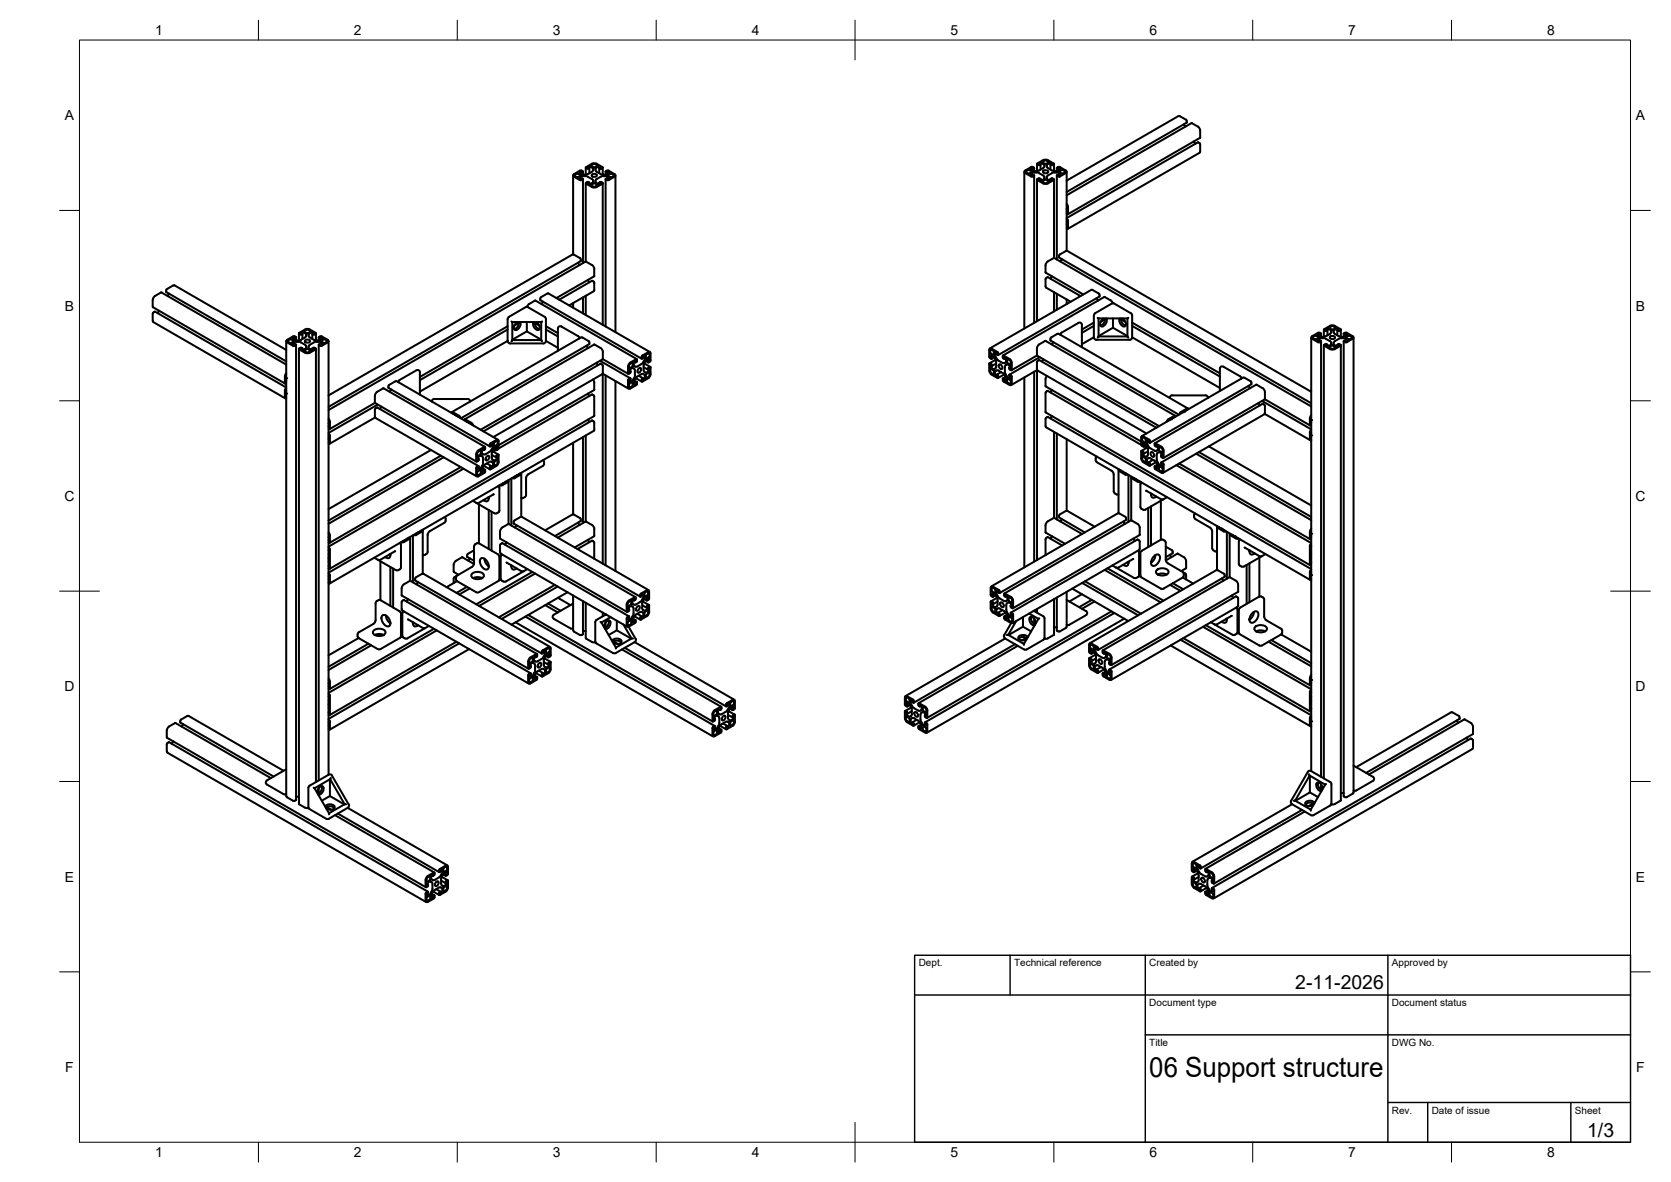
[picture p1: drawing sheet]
<svg xmlns="http://www.w3.org/2000/svg" width="420mm" height="297mm" viewBox="0 0 420 297" stroke-linecap="round" stroke-linejoin="round" font-family="sans-serif">
<defs><g id="words">
<text font-size="7" x="289" y="270.6">06 Support structure</text>
<g font-size="4.9">
<text x="325.7" y="248.5">2-11-2026</text>
<text x="399.1" y="285.7">1/3</text>
</g>
<g font-size="3.5">
<text x="39" y="8.8">1</text>
<text x="89" y="8.8">2</text>
<text x="139" y="8.8">3</text>
<text x="189" y="8.8">4</text>
<text x="239" y="8.8">5</text>
<text x="289" y="8.8">6</text>
<text x="339" y="8.8">7</text>
<text x="389" y="8.8">8</text>
<text x="16.3" y="30.2">A</text>
<text x="411.3" y="30.2">A</text>
<text x="16.3" y="78">B</text>
<text x="411.3" y="78">B</text>
<text x="16.2" y="125.9">C</text>
<text x="411.2" y="125.9">C</text>
<text x="16.2" y="173.7">D</text>
<text x="411.2" y="173.7">D</text>
<text x="16.3" y="221.6">E</text>
<text x="411.3" y="221.6">E</text>
<text x="16.4" y="269.4">F</text>
<text x="411.4" y="269.4">F</text>
<text x="39" y="290.8">1</text>
<text x="89" y="290.8">2</text>
<text x="139" y="290.8">3</text>
<text x="189" y="290.8">4</text>
<text x="239" y="290.8">5</text>
<text x="289" y="290.8">6</text>
<text x="339" y="290.8">7</text>
<text x="389" y="290.8">8</text>
</g>
<g font-size="2.5">
<text x="231" y="242.9">Dept.</text>
<text x="255" y="242.9">Technical reference</text>
<text x="289" y="242.9">Created by</text>
<text x="350" y="242.9">Approved by</text>
<text x="289" y="252.8">Document type</text>
<text x="350" y="252.8">Document status</text>
<text x="289" y="262.9">Title</text>
<text x="350" y="262.9">DWG No.</text>
<text x="350" y="279.9">Rev.</text>
<text x="360" y="279.9">Date of issue</text>
<text x="396" y="279.9">Sheet</text>
</g>
</g></defs>
<!-- layer: Visible -->
<g fill="none" stroke="#000" stroke-width=".51">
<path d="M296.3 29.2l-28.1 16.2M296.3 29.2h.4l1.5 .9M297.7 31.2v.1M297.7 31.4l.3 .4M298.2 30.1l.2 .2-.1 .5-30.1 17.4M299.7 31l1.5 .8 .4 .4 .2 .6-.1 1.9-33.2 19.2M299.7 30.9l-31.5 18.2M300.2 35.5l.1 .2M300.2 35.7l.3 .4M300.5 36v.1M301.2 35.8l-33 19M301.2 35.8l.4 .1"/>
<path d="M301.6 35.9l.2 .4v1.7l-.2 .4-33.2 19.2M144.1 44.1v19.8M144.3 44.4l1.5 .9h.5M144.6 43.9v.4M145.1 43.6l-.5 .3M145.1 43.6h.2M145.2 43.6l.8 .4M145.8 44.5a2.31 2.31 0 0 1 2-.1l1 .6 .3 .4M145.8 43.2l.4 .2M145.8 44.5l-.1 .3 .1 .1 .4-.1M146 44l-.8 .6-.6-.3M146.2 44.8h.1"/>
<path d="M146.2 43.3h.1M146.2 42.9l.3 .3M146.3 42.9h-.5l-1.4 .8-.3 .4 .3 .3M146.3 44.8l.2 .3M146.5 45.1l-.3 .2M146.5 43.2l-.2 .2M146.6 43.1v.8M146.6 45v21.1M147.3 42.1v1.8M147.3 46v19.7M147.4 46.2l2 .9 2.1-.9M147.7 42.4l-.4-.3 .1-.1 1.5-.9 .5-.1 .6 .1 1.5 .9 .1 .1-.4 .3"/>
<path d="M147.7 42.4h.3M147.9 42.1l.2 .1 .1 1.3M147.9 45.7l.2 .2M148 45.7l-.6 .2v.3M148 46.1l.7 .1M148 42.1l-.1-.1a.87 .87 0 0 1 1.2 .5M148.2 42.2l-.3 .2M148.2 45.9l-.3 .2M148.2 45.9v.3M148.6 46.5l.8-.5 .9 .5M148.6 46.5l.7 .4 1-.3M148.8 44l.6-.3a.53 .53 0 0 1 .7 .5l-.7 .3a.53 .53 0 0 1-.6-.5z"/>
<path d="M148.8 43.2l-1 .5a1.6 1.6 0 0 1-2.1-.4l.1-.1M148.8 46.1l-.1 .1M149.1 42.5v.2M149.1 45.4v.2M149.1 45.6l-.3 .4M149.1 42.7l-.3 .4M150 43.2l1.2 .6 .9 .1M150 46.1l.2 .1M150 42.1l-.3 .4 .1 .4 .2 .2M150 45l-.3 .4 .1 .4 .2 .2M150.2 42l-.2 .1M150.2 42l.7 .1"/>
<path d="M150.3 41.6l-1-.4-.7 .4 .8 .5 .9-.4M150.3 41.6v.1M150.3 46.5v.1M150.7 46l.2 .2h-.7M150.7 42.3l.2 .1M150.7 42.2v.1M150.7 45.9h.1M150.9 42.4h.3M150.9 42.1l-.2 .1v1.3M151.5 46.2v-.3l-.4-.2-.4 .2v.3M151.6 42.1v1.8M151.6 46v35.6"/>
<path d="M152.1 44.3h-.9l-1.2 .7M152.2 44.2l.7 .2M152.3 43.1v.8M152.3 45v37M152.3 43.2l.2 .2M152.3 43.2l.3-.3h.5l1.6 1-.2 .5M152.5 44.8l-.2 .3M152.6 43.3h.1M152.6 44.8l.4 .1M152.8 44.4l.2 .1M152.9 44v.1M152.9 43.7l-.7 .2"/>
<path d="M153 43.2l-.3 .2M153 43.2l.2 .3-.4 .2M153 44.5l.2 .1-.2 .3M153.6 43.6l-.8 .4M153.6 43.6h.1M153.7 43.6l.7 .4-.1 .3-.6 .3-.9-.5M154.5 44.4l-1.6 .9-.6-.2M154.7 44.1v39.4M257.6 43.2v39.4M257.8 42.8l-.2 .4 .2 .3 1.5 .9h.4M258.6 42.7l-.6 .5 .6 .5M258.6 42.7h.1"/>
<path d="M258.6 43.6h.1M258.7 42.7l.8 .5-.8 .5M259.4 44l.3-.1 .3 .1M259.7 42l.3 .1M259.7 42h-.4l-1.5 .8M260 42.1l-.2 .3-.5-.1-.1 .3 .5 .3 .9 .1M260 44l-.3 .4M260 42.2v.8M260 44.1v37M260.2 43.4h.4M260.2 43.3l-.9 .3-.1 .3 .2 .1M260.6 43.3l.7 .2 1 .6"/>
<path d="M260.8 41.2v1.8M260.8 45.1v35.6M260.8 41.3l.6 .2M260.8 41.1l2.1-1 .6 .1 1.4 .9M260.8 45.3l1.5 .8M260.8 41.1v.2M260.8 45v.3M261.4 41.2l.2 .2M261.4 44.8l.2 .2v.3M261.4 44.8l-.6 .2M261.4 41.2v-.1a.73 .73 0 0 1 1 .1 .73 .73 0 0 1-.1 1.1l-1.2 .6-.5 .1M261.6 41.4l-.2 .1"/>
<path d="M261.6 45l-.2 .2M261.6 41.3v1.3M262 45.6l.9-.5 .9 .5a1.04 1.04 0 0 1-1.8 0zM262 40.8l.9 .4 .8-.4M262.2 43.1l.7-.3a.53 .53 0 0 1 .7 .5l-.7 .2a.53 .53 0 0 1-.7-.4zM262.3 44.1l.3 .2v.4M262.3 46.1l.6 .1 .6-.1M262.6 44.7a.85 .85 0 0 1-1.2 .5M263.2 44.7l.5 .6M263.5 44.1l-.3 .2v.4M263.7 41.1a.62 .62 0 0 0-.5 .5 .62 .62 0 0 0 .3 .6l1 .6M263.7 41.1h.7l-.2 .3"/>
<path d="M263.7 40.8l-.9-.5-.7 .5M264.1 41.3v1.3M264.2 45l.2 .2h-.7M264.5 43.5l-1 .6M264.5 42.8l.7 .2 1.1-.2M264.9 41.3l-.4 .2-.3-.1M264.9 45l-.5-.2-.3 .2v.3M264.9 45.3l-1.5 .8M264.9 41.1v.2M264.9 45v.3M265 41.2v1.8M265 45.1v19.7"/>
<path d="M265.2 43.4h.4M265.2 43.3l-.7 .2M265.6 43.3l.7 .2M265.7 42.2v.8M265.7 44.1v21.1M265.8 42.1l.2 .3 .5-.1M265.8 44l.3 .4h.4M265.8 44l.3-.1 .2 .1M266.3 43.5l.3 .2-.1 .3M266.4 44h.1M266.5 42l1.5 .8M266.5 42.3l.1 .3-.3 .2"/>
<path d="M266.5 42l-.7 .1M267.1 42.7l-.8 .5 .8 .5M267.1 42.7h.1M267.1 43.6h.1M267.2 42.7l.5 .3 .1 .2-.6 .5M268 42.8l.1 .5-1.6 1.1M268.2 55.1l.4 .4-.1 1.7-.3 .4M268.2 43.2v19.8M268.2 51.2l.3 .8v1.7l-.3 .1M268.2 55.6v.2M268.2 56.3l.1 .8M268.2 53v.3"/>
<path d="M268.2 51.6l.1 .9M268.3 52.4l-.1 .1M268.3 57l-.1 .2M38.4 75.4l.1 1.8 33.2 19.2M39.9 78.2l-.2 .5M40 78.1l-.1 .1M40.4 73.5l-1.6 1-.4 .8M40.5 73.5l31.5 18.1M41.8 73.4l30.2 17.4M41.8 73.4v-.4l.2-.4 1.5-.8 .4-.1 28.1 16.2M42.4 73.9l-.3 .5M42.5 73.8l-.1 .1"/>
<path d="M132.1 77.2l-4.1 2.4-.3 .6M132.2 77.2h.6l4.3 2.6 .2 .4v5.5M132.5 77.1l.5-.7 1.7-.9 25.4 14.7M135.8 75l.1 .4 25.5 14.8M136.1 74.7l-.2 .3M136.3 76.3l-.1 .1M136.5 75.9l-.2 .4M136.6 75.8l-.1 .1M137.9 73.8l25.5 14.7M137.9 73.8h-.3l-1.5 .9M139.9 74.9l9.5-5.4v-2.2l-.3-.5-1.9-1.1-64.6 37.3M143.9 64l-61.3 35.4"/>
<path d="M143.9 64l1.9 .9 .2 .7-63.4 36.6M144.1 76.2v1.1M145.3 66l.4 .6M146.6 74.7v4M147.3 74.3v4.8M147.8 70.3l.4 .6M149.3 73.2l-6.2 3.5M149.3 73.2l.1-.4v-1.9l-.5-.3-8.3 4.7M263 72.3l6.2 3.5M263.1 69.8l.4-.1 8.2 4.7M263.1 69.8l-.2 .4v1.7l.2 .4M264.2 69.9l-.1 .1"/>
<path d="M264.5 69.4l-.3 .5M264.9 64.9l-1.8 1.2-.2 .6v1.8l9.5 5.5M265 73.4v4.9M265.1 64.8h-.2M265.1 64.8l64.6 37.3M265.7 73.8v4M266.5 64l1.5-.9h.4l61.3 35.4M266.5 63.9l-.2 .4v.4l63.4 36.6M266.9 65.2l-.3 .5M267 65.1l-.1 .1M268.2 75.3v1.1M274.8 72.9l1.6 .9v.7l-25.4 14.7"/>
<path d="M274.8 72.9l-.4-.1-25.5 14.8M275 79.3v5.5M275.3 78.7l4.5-2.5 .4 .1 4.2 2.4 .3 .6v5.5l-.2 .4-.4 .2h-8.4l-.5-.2-.1-.4M275.4 78.7l-.3 .5M275.8 74.9v.1M275.8 75l.3 .5M276 79.9l.2 .1M277.8 74.7l1.5 .8 .5 .7M277.8 74.6l-25.6 14.7M283.7 79.9l-.2 .1M38.6 80.9l33.2 19.2M38.6 80.9l-.2-.3v-1.7l.5-.6 33.1 19.1"/>
<path d="M71.6 94.5v1.8M71.6 98.1v1.7M71.6 96.3l.1 .1 .3-.1M71.7 99.8l.3 .4M71.9 94.4l.1 .6M72 97.6l-.4 .5M72 85.7v114.4M72 94.1l-.1 .3M72 95.5v.3M72 98.9v.9M72 98.1v.3M72 93.8l-.3 .7"/>
<path d="M72.2 85.4l-.2 .5 1.7 1 .7-.2-.2-.2M73 86.2h.1M73.7 84.9l-.1 .2 .1 .2M73.7 84.9h.1M73.7 86.6h.1M73.9 85.7v.1M73.9 85.7l-.8-.5-.6 .3-.1 .3 .6 .4M73.9 85.8l-.8 .4M74 86.5l-.2 .1M74 86.4h.2M74.4 84.7l-.6-.2-1.6 .9M74.4 84.7l-.2 .3-.4-.1"/>
<path d="M74.4 84.8v.7M74.4 86.7v114.3M74.6 85.9h.4M74.6 85.9l-.9 .3v.4M75 85.9l.5 .1 1.2 .6a.7 .7 0 0 1 .1 1 .7 .7 0 0 1-1 .1M75.2 87.7l.1 114.4M75.2 83.8v1.7M75.2 83.9l.3 .2M75.3 83.6v.3M75.5 87.4l-.3 .3 .1 .1 1.4 .9M75.5 87.4l.6 .2-.3 .1M76.1 83.9v1.3"/>
<path d="M76.1 87.6v.3M76.5 88.2l.7 .4 .4-.1M76.5 83.3l.7 .5M76.5 83.2v.1M76.5 88.1v.1M76.5 83.6l.5 .4v.4M76.5 83.6h-.7l.3 .3-.6 .1M76.6 85.6l.7-.3a.53 .53 0 0 1 .7 .5l-.7 .3a.53 .53 0 0 1-.7-.5zM76.7 88.6l.6 .2 .6-.2M77 84.4l-.1 .3-1.2 .7a2.47 2.47 0 0 1-2-.1M77.2 87.7l-.7 .4M77.2 87.7l1 .5-.6 .3"/>
<path d="M77.2 83.7h.2M77.6 82.9l.6 .4-.8 .5M77.6 84.4l.1 .3 1.2 .7 .7 .1M77.6 82.9l-.4-.1-.7 .4M77.9 82.8l1.5 .8M77.9 82.8l-.9-.1-1.8 .9M78.1 83.6l-.5 .4v.4M78.1 83.6h.7l-.3 .3 .4 .2 .5-.2M78.5 83.9v1.3M78.5 87.6v.3M78.8 87.7l-.3-.1 .4-.2 .5 .3-1.5 1M79.3 83.6v.3"/>
<path d="M79.4 83.8v1.7M79.4 87.7v108.8M79.6 85.9h.4M79.6 85.9l-.5 .1-1.2 .6a.7 .7 0 0 0-.1 1 .7 .7 0 0 0 1 .1M80 85.9l1 .4-.1 .3-.4-.1M80.1 84.8v.7M80.1 86.7v109.4M80.2 84.7l.2 .3 .5-.1 .1 .2-.1 .2M80.2 84.7l.6-.2 1.6 .9M80.4 86.4h.2M80.7 85.8l.8 .4M80.7 85.8l.9-.6 .6 .6-.6 .4"/>
<path d="M80.9 85.3l-1.3 .3M81.5 86.2h.1M82.4 85.4l.2 .5-1.7 1-.7-.2 .2-.2M82.6 85.7v109M94.3 99.4v1.9M94.8 98.5l-.4 .4-.1 .5M96.5 97.6l25.4 14.7M96.5 97.6l-1.7 .9M97.7 97.4v.1M97.7 97.5l25.5 14.7M97.9 96.7l1.5-.9h.4l25.4 14.7M97.9 96.7l-.2 .7"/>
<path d="M98.1 98.3l-.1 .2M98.4 97.9l-.3 .4M100.2 96v.1M100.5 95.5l-.3 .5M104.7 93.1l-4.2 2.4M104.7 93.1l.4-.1 .5 .4v5.8M127.6 80.2v5.5M127.6 85.7l-22 12.7M127.6 82.8l-22 12.7M127.6 82l-22 12.7M127.7 85.7l.1 .4 .4 .2h8.5l.4-.2 .2-.4 3 1.7M128.6 80.8l.2 .1"/>
<path d="M128.8 80.9h7.3M128.8 80.9v4.6l-.2 .3M128.8 85.5h7.3M130.5 80.9a1.67 1.67 0 0 1-1.2 1.8M130.5 81.2l-1.2 .6M130.7 80.9a1.43 1.43 0 0 1-1.2 2 1.38 1.38 0 0 1 .5-2M132.5 80.9v2.4l3.6 2.1M132.5 83.3l-3.7 2.1M134.2 80.9a1.43 1.43 0 0 0 1.3 2 1.38 1.38 0 0 0-.6-2M134.4 81.2l1.2 .6M134.5 80.9a1.67 1.67 0 0 0 1.1 1.8M136.1 80.9v4.6l.2 .3"/>
<path d="M136.3 80.8l-.2 .1M137.3 82.8l3 1.7M137.3 82l3 1.7M141.2 82.1l4.2 2.4 .3 .5M141.2 82h-.6l-.3 .6v5.6M145.7 85v.1M146.5 84.8l1.5 .9M146.5 84.8h-.4l-32.5 18.8M147.5 86.9l.2 .4M147.8 87.3v.2M147.8 98.9l.3 .5M148 85.7l.2 .4"/>
<path d="M148.1 99.4l.1 .1M148.2 86.1v.3M148.2 86.4l-32.3 18.7M149.1 95.4l.3 .5v2.1M149.4 86.6l-32.6 18.8M149.4 98l-24 13.9M149.4 86.6l1.9 1 .3 .8M150 91.2l.3 .5M150.3 91.7v.1M150.9 90.7l7.6 4.4M151.5 90.3l-30.6 17.7M151.6 88.4v1.8"/>
<path d="M151.6 92v1.7M151.6 91.9l-.1-.2-.5-.3-29.4 17M151.6 90.1l-.1 .2 6.5 3.6M151.6 93.7l-.2 .3-27.4 15.8M152.3 94.3v47.8M154.7 95.8v47.7M158.1 97.7l-6.5-3.8v47.8M158.2 92l.1 .6M158.2 93.3l.3-.1v.5l-.4 .2M158.2 93.1l.3 .1M158.3 96.4l-.1 .9 .8-.2M158.4 95.1l-.5 .5v1.7l.2 .4 .4-.1 1.5-.8 .2-.2v-.6l-.4 .1"/>
<path d="M158.4 95.1l.1 .4M158.5 95.5l-.2 .2M159 91.1l-.7 .4-.1 .4M159 96l-.8 .4M159 92.1l-.8 .5M159 96h.1M159 91.1h.1M159.1 91.2v.8M159.1 96v.9M159.1 96.9l-.1 .1M159.1 92l-.1 .1M159.2 95.3l-.7 .7-.3-.1 .1-.3"/>
<path d="M159.3 96.2l.2 .5 .2-.1v-.3M159.4 92.7a.82 .82 0 0 0-1.2 .6M159.4 95l-.2 .3M159.5 92.7l.2 .4-.1 1.4-.1 .5M159.5 95.6l.6 .4M159.5 90.9l.3 .2M159.7 90.7a.74 .74 0 0 0-.4 1 .74 .74 0 0 0 .9 .4l1.2-.7 .4-.4M159.7 90.7v.3M159.8 95l1.6 .9M159.8 96.1v.2M160 90.3l-1.9 1.2-.2 2.3 .2 .1M160 90.2l.2 .2"/>
<path d="M160.2 90.4v.4l-.4 .2M160.2 94.6l-.5 .6-.4 1M160.6 92.7l.4-.3a.7 .7 0 0 1 .1 .9 .7 .7 0 0 1-.8 .3v-.5zM160.6 94.4l1.1 .7M161.3 90h.3l.2-.5h.3v.7l-.4 .8M161.3 90.1l.2-.7 1.5-.9h.4l.2 .3v1.7l-.2 .4-.5 .1M161.3 95.8l.2 .1M161.6 95.1l-.3 .2v.5M161.7 95.1l.1 .3M161.7 94l.4 .2 .1 .4M161.8 94h-.5l-1.1 .6M161.8 91.9v1.1a.71 .71 0 0 0 .9 .6 .71 .71 0 0 0 .5-.8"/>
<path d="M161.8 92.3l1.2 .6M162 91.3l1.5 .9M162.2 94.6l-.1 .4-.3 .4M162.3 90.7l.7 .4M162.4 90.1l.9-.5v-.8h-.3l-.6 .3v1M162.5 94l-.1 1 .8-.4 .1-1-.8 .4M162.9 92.6l.1 .3 .2-.1M162.9 90.2a2.25 2.25 0 0 0-1.1 1.6M162.9 90.7v.3M163 90.2h.3l-.1 .3M163.1 92.4l.4-.2 .1 .1-.2 2.3-1.9 1.3M163.1 92.4l-.2 .2"/>
<path d="M163.2 90.5l-.3 .2M248.9 91.3l.4 .3v.4M249 91.3l-.3 .1 .1 1.7 .1 .6 .4 .4M249.1 88.8l.7 .4M249.1 91.9l.2 .1M249.1 91.9a.75 .75 0 0 0 1 .8l.2-.1M249.2 90.2l.2-.4-.4-.3 .2-.3 .6 .3 .5 .8M249.3 94.1l1.6 .9 .1-.6-.4-.2M249.8 88.2l-.8-.3 .1 .9M249.8 93.1l-.8-.5v.9l.8 .6M249.8 88.2l.1 .1M249.8 93.1l.1 .1"/>
<path d="M249.9 88.3v.9M249.9 93.2v.9M250 89.8l-.7 .4M250.1 88.8v.2M250.1 93.7v.2M250.2 89l.4 1.1 .5 .5M250.2 93.9l.1 .4 .3 .1M250.3 90.2l.2 .7M250.3 90.4l-1.5 .9M250.4 93.2l.3-.2 .4 .1a2.28 2.28 0 0 1 1.5 1.1l.4 1.1-.1 .4h-.3M250.4 93.2l-.2 .5M250.5 91v1.1"/>
<path d="M250.5 91.4l-1.2 .6M250.5 92.1l-.2 .5M250.5 88.6l.1 .1M250.5 88.6h-.3v.2M250.6 88.7v.3M250.6 94.2v.3M250.6 89l.4 .2-.1-.7-1.6-.9h-.4l-.2 .3v1.7l.5 .6M251.1 90.6l1 .6M251.2 91.6a.7 .7 0 0 1 .7 .4 .7 .7 0 0 1-.1 .8l-.6-.4zM251.7 93.5l-1.1 .7M252.1 89.8l.2 .2M252.3 90.1l.2 .1"/>
<path d="M252.3 89.4l1.8 1 .3 .8M252.4 89.3h-.2l-.1 .5M252.5 95.2h-.4l.3 .7M252.5 94.1l-1.6 .9M252.5 95.2l.1 .5M252.5 90.2l.1-.3a.75 .75 0 0 1 .2 1.2l-.7 .1M252.8 90l-.3 .2M252.8 94.7l-.6 .4M253.2 90.2l.1 1 .8 .5v-.9l-.3-.3M253.2 90.2l.6 .3M253.3 96.1l.7 .4 .2-.3M253.3 96.1v-1l.8 .5v.7"/>
<path d="M253.6 91.7l.4 .3 .1 .4M253.6 91.7l-.5-.1-.3 .3-.1 .3 .1 1.6 .8 1.1M254.1 94.7l-.1 .4-.4-.1M254.1 92.2l-.3 .2 .2 .1M254.2 94.3l-.4-.2v.5l.2 .1M254.2 94.3l.2 .4M254.4 91.2v1.8l-.5-.1-.1-.5M254.4 94.7v1.7l-.2 .4-.4-.1-1.5-.8M257.6 94.9v47.7M260 93.4v47.7M260.8 93v47.7M260.8 89.3l-6.5 3.7"/>
<path d="M260.8 93l-6.6 3.8M260.9 90.7l.4-.2 29.4 17M261 90.7l-.3 .3v1.8l.2 .3 27.4 15.8M261.4 89.8l-7.6 4.4M262.3 90.4l-.3 .5M262.3 90.3v.1M262.8 85.7l-1.9 1.3-.2 .5 .1 1.9 30.6 17.7M262.8 85.7l32.7 18.8M262.9 95.3l.1 1.8 23.9 13.9M262.9 98.8v4.7M263.1 98.4l.4-.2 23.4 13.6M263.1 98.4l-.2 .4"/>
<path d="M263.2 94.5l-.3 .8M264.2 85.6l32.2 18.6M264.2 85.6l-.1-.4 .2-.4 1.5-.9h.4l32.5 18.8M264.5 98l-.4 .6M264.8 86l-.3 .6M266.9 83.6l-.3 .5M271.1 81.2l-4.2 2.4M271.2 81.1h.4l.4 .4v5.8M275 81.1l-3 1.7M275 81.9l-3 1.7M275 84.8l-3 1.7M276.2 80h7.3"/>
<path d="M276.2 80v4.6l-.2 .3M276.2 84.5l3.6-2.1 3.7 2.1M276.2 84.5h7.3M277.9 80a1.67 1.67 0 0 1-1.2 1.8M277.9 80.2l-1.2 .7M278.1 80a1.43 1.43 0 0 1-1.2 2 1.38 1.38 0 0 1 .6-2M279.8 80v2.4M281.6 80a1.43 1.43 0 0 0 1.3 2 1.38 1.38 0 0 0-.6-2M281.8 80.2l1.2 .7M281.9 80a1.67 1.67 0 0 0 1.1 1.8M283.5 80v4.6l.2 .3M284.7 84.8l22 12.7"/>
<path d="M284.7 81.9l22 12.7M284.7 81.1l22 12.7M294.7 99.4h8.4M294.7 99.3l-.4 .2-.2 .5M303.1 99.3l.5 .2 .1 .5M312.1 95.2l-.3-.6-4.2-2.5h-.6l-.3 .6v5.6M312.9 94.9l1.5 .9 .3 .4M313 94.9h-.4l-25.5 14.7M314 96.9v.2M314 97.1l.3 .5M314.6 96.6l-25.5 14.7M314.6 96.2v.3"/>
<path d="M314.7 96.5l-.1 .1M318 98.5l-.3-.8-1.8-1-25.5 14.7M318.1 98.5l-.1 1.9-25.5 14.7M329.7 84.8v109M330.2 84.6l.6-.3 .8 .5-.9 .5-.6-.4zM331.4 83.6l-1.5 .9-.2 .3 .2 .3 1.5 .9 .7-.2M331.4 83.6h.4M331.4 83.9h.1M331.4 84l-.1 .2 .1 .2 .9 .2M331.6 84l.2 .1M331.6 85.1l1.1-.1 .7 .1M331.6 85.2l-.3 .2 .1 .3 .4-.2 .3 .2"/>
<path d="M331.8 84.1h.1M331.8 83.6l.3 .2M332.1 84l-.2 .1M332.1 85.7v.1M332.1 83.8v.1M332.2 83.9v.7M332.2 85.8v109.4M332.3 84.7h.4M332.9 82.9v1.7M332.9 86.8v108.8M333 86.6v.3l2 1 .6-.1 1.5-.9v-.3M333.2 86.5l-.2 .2"/>
<path d="M333.3 83.1l.5-.1-.3-.2a.72 .72 0 0 1 1 .1 .72 .72 0 0 1-.1 1l-1.2 .7h-.5M333.4 85.2l1 .5 .3 .4M333.8 83v1.3M333.8 86.7v.3M334.2 87.2l.8-.4 .9 .5-1 .4zM334.3 84.7l.7-.3a.53 .53 0 0 1 .7 .5l-.7 .3a.53 .53 0 0 1-.7-.5zM334.5 81.9l.5-.2 .6 .2M334.5 81.9l-1.5 .8-.1 .1 .3 .3M334.7 82l-.5 .4 .7 .5 1-.5-.6-.4M334.7 86.2a.75 .75 0 0 1-.4 .7 .75 .75 0 0 1-.8-.1l.3-.1-.5-.2M334.7 82h.6M335.3 86.2a.79 .79 0 0 0 1.2 .6l-.2-.1 .2-.2 .6 .2"/>
<path d="M335.6 81.9l1.6 .9-.6 .4-.3-.2 .2-.2a.7 .7 0 0 0-1 .1 .7 .7 0 0 0 .1 1l1 .6 .7 .1M336.3 83v1.3M336.3 86.7v.3M336.6 85.1l1.1-.1 .8 .1M336.6 85.2l-1.1 .7-.2 .2M337.1 82.9v1.7M337.1 86.8v114.3M337.3 84.7h.4M337.9 85.8v114.3M337.9 83.9v.7M337.9 84l.2 .1M337.9 83.8v.1"/>
<path d="M337.9 85.7v.1M338.1 84.1h.2M338.2 83.6l-.3 .2M338.2 83.6h.4M338.4 84.8l.9-.5 .6 .3 .1 .3-.8 .4zM338.4 85.2l.4 .3-.9 .2M338.5 84l-.2 .1M338.5 83.9h.1M338.6 83.6l1.5 .9 .2 .3-.2 .3-1.5 .9-.7-.2M338.6 84l.2 .2-.2 .2-.9 .2M340.3 84.8v114.3l-.2 .4-1.5 .8-.7-.1M82.6 110.3l.1 .7"/>
<path d="M82.6 109.1l.4 .4v1.7l-.4 .4M82.6 105.2l.4 .8v1.7l-.1 .1-.3-.1M82.6 109.5v.3M82.6 107v.2M82.6 105.5l.1 .3M82.7 105.8l-.1 .7M82.7 111l-.1 .2M82.9 107.8l11.4-6.6 25.5 14.8M94.3 104.7l.1 .3 25.5 14.7M94.3 104.9l-11.5 6.7M94.8 102.4l-.5 .4v1.9M94.8 102.4l25.5 14.7"/>
<path d="M95 101.7l-12.4 7.1M95.9 102.2l-.4 .6M108.4 113.1l-25.8 14.8M108.6 100.9l.2-.5 .4-.1h8.4l.4 .1 .2 .5M108.6 100.9h.1M110.8 114.5l-28.2 16.3M111.5 114.9l-28.9 16.7M113.8 103.9l.8 .4M114 103.6l1.5 .9 .2 .5M114 103.6l-.5 .1M115 104.6l.2 .1M115.8 117.4l-32.9 19"/>
<path d="M116.5 117.8l-33.9 19.6M117 105.4l1.5 .8 .5 .7M117 105.4h-.1l-.1 .2M117.2 105.9l.3 .1M117.9 106.3l.8 .4M118.2 100.9h.1M119.7 117.7v1.7l.2 .3h.4l1.5-.9M119.9 117.3l-.2 .3M120 119.2l.1-.7 .8-.5v1l-.6 .4M120 119.2l.3 .2M120.1 115.1l.2 .2M120.3 115.3h.1"/>
<path d="M120.4 117.2v.3M120.4 117.4l-.4 .4 .1 .2h.3M120.4 117.2l-.5 .1M120.9 113.2l-.1 1M120.9 113.2l-.8 .4-.1 1 .8-.4M121.1 117.4l-.7 .6M121.1 113.6l.4 .6M121.2 118.5v.1l.3 .1 .1-.5 .3-.2 .1 .6-.2 .2M121.3 117.7l.6 .4M121.3 113l.3 .1M121.5 115.2v1.1M121.5 116.3l-.4 1.1"/>
<path d="M121.5 115.2a.7 .7 0 0 0-.8-.6 .7 .7 0 0 0-.6 .8l.2-.1M121.5 117.2l-.4 1.3M121.6 113.1l.3-.2v-.6l-1.6 .9-.4 .4-.2 .5 .1 1.9 .5-.3 .1-.4M121.6 113.1l-.1-.3-.4 .8M121.6 117.1l1.6 .8M122.4 114.7l.4-.2a.7 .7 0 0 1 .1 .8 .7 .7 0 0 1-.8 .3v-.4zM122.4 116.5l1.1 .6M123.1 113.6l-1.2 .6h-.3M123.5 111.7v.3M123.5 116l.4 .3 .1 .5M123.6 111.7l.3-.1 .1 .4M123.6 116l-.5 .1-1.2 .7-.3 .4"/>
<path d="M123.6 113l-.5 .6M123.7 114.3l1.1 .7M123.8 113.4l1.5 .8M124 116.8l-.4 .6M124 112l-.5 1M124.1 112.9l-.4 .8v1.4a.7 .7 0 0 0 .8 .6 .7 .7 0 0 0 .5-.9l-.2 .1M124.1 112.8l.7 .3M124.7 113.1l-.7 .4M124.7 112.2l-.6 .6M124.7 112.8v.2M124.7 114.7v.2M124.7 112.2h.2l.2 .2-.3 .3"/>
<path d="M124.8 113l.1 .1M124.8 110.6l-1.6 .9-.1 .6h.4M124.8 117.1l-1.6 .8v-.6l.3-.2v.3M124.8 112.7v.1M124.8 110.5h.4l.2 .4M125.1 115.6l-.8 .5v1l.7-.5 .1-.4M125.1 111.7l-.8 .5M125.1 115.6h.1M125.1 111v.6M125.1 115.6v.7M125.1 111.6v.1M125.1 111l-.1-.2-.7 .4v1"/>
<path d="M125.4 110.9v1.7M125.4 114.4v1.7M125.4 112.6l-.5 .5M125.4 114.4l-.2-.1-.4 .4M125.4 116.1l-.2 .5-.4 .5M129.3 119.8h-.1M129.5 119.7l-.1 .2M129.9 119.5h.1M130.7 119l-.8 .5M131 118.8l-.2 .5-1.5 .9-.5-.1M131.1 119v10.9M136.5 117.1l-3.7 2.1-.4 .4-.1 .5v4.3"/>
<path d="M136.5 115.6l.3 .4v.6M136.8 116.5l-.3 .6M144.1 111.3v18M146.6 109.8v21.7M147.3 109.4v21.6M147.8 105.4l.3 .5M148.1 106l.1 .1M149.4 104.6v-5.1l-.5-.4-23.5 13.6M149.4 104.6l-66.5 38.3M262.9 103.5l66.5 38.5M263 107.4l66.5 38.4M263.1 105l.4-.2 66.2 38.2"/>
<path d="M263.1 104.9l-.2 .4v1.7l.2 .4M264.4 104.7l-.3 .4M264.5 104.5l-.1 .2M265 108.5v21.6M265.7 108.9v21.6M268.2 110.4v17.9M275.5 115.6l.3 .6 3.7 2.1 .4 .4 .1 .5v4.3l.3 .5M275.8 114.7l-.3 .4v.5M281.2 118.1v10.9M281.3 117.9l.2 .5 1.5 .9M281.6 118.1l.1 .2M281.7 118.3l.7 .3"/>
<path d="M282.4 118.6h.1M282.8 118.8l.3 .1M283 119.3h.4M283.5 119.2l-.1 .1M283.7 119.3v11.8M284.5 119.9v.3l1.5 .8M284.6 119.9h-.1M286.9 115.2l.2 .5 .4 .4M287.1 112l.3 .2M287.2 110.7l.9 .5M287.4 113.5l-.2-.2-.3 .2v1.7M287.5 109.9l.6 .4v.9"/>
<path d="M287.5 114.1l-.3-.2 .2 .5 .3 .3M287.5 116.2l1.5 .8 .2-.1M287.5 109.7l1.5 .8 .2 .4M287.5 109.6h-.4l-.2 .3v1.8l.3 .4M287.5 111.8l.1 .3M287.5 109.9h-.3v.8M287.6 112.1l-.2 .1M287.6 112.2l.7 .4M287.7 111.4l-.4-.1-.1 .3 .3 .2M287.8 111.4l.5 .5 .4 1.1-.1 1.5-.5 .3-.4-.1M288.1 115.2l-.9-.5a1.03 1.03 0 0 0 .9 1.4v-.8M288.2 111.9l-.7 .3"/>
<path d="M288.5 112.4l-1.5 .9M288.6 115.2a.85 .85 0 0 0 .2 1.3v-.2M288.6 113.4l-1.1 .6-.1-.5M288.8 115.1l.5 .1M288.8 110.8l.1 .3 .3 .1M288.8 115.1l-.3 .2M288.8 110.8l-.3-.2a1.68 1.68 0 0 0 .8 2.1M288.8 116.2l.4 .4M289.2 110.9v.3M289.2 116.6v.3M289.2 115.2l1.3 .7 .5 .8M289.2 112.7l1.1 .5"/>
<path d="M289.3 113.7a.7 .7 0 0 1 .8 .3 .7 .7 0 0 1-.1 .8l-.6-.4zM289.9 115.6l-1.1 .6M290.5 117.1l.3 .3M290.5 117.1l-.2 .1 .1 .6 1.6 1M290.7 116.1l-1.6 .9M290.9 114.3v1.3l.4 .9M291 116.6l.1 1.1h-.3l-.1-.3M291 112.1l-.3 .1M291 116.8l-.6 .3M291.3 113.7l-.4 .2-.1 .3M291.3 116.5l.5 .5M291.3 113.7h.5"/>
<path d="M291.8 117l.2 .1M291.8 113.7l.2 .1M292 114.4l.1 .5M292 116.5v.1M292 113.8l.3 .7-.3-.1 .2-.2M292 112.6l-.6-.4v1l.9 .5M292 116.7l.3 .2v.2h-.3M292 112.3l-1.6-.9v.6l.3 .2v-.3a.69 .69 0 0 1 .4 .9 .69 .69 0 0 1-.8 .4M292 112.3l.4 .4 .2 .5v1.7l-.2 .2-.3-.2M292 114.4h.1M292 112.5l.3 .4v.8M292.1 116.2l.5 .4v1.9l-.2 .3h-.4"/>
<path d="M292.1 116.2l-.1 .4M292.3 117.7l-.9-.6 .1 1.1 .7 .3 .1-.8M294.4 105.4l-.8 .4M295.1 105l-.2 .1M295.5 104.7v-.3l-.2 .1-1.5 .8-.5 .7M295.8 116.9l33.9 19.6M296.5 116.5l32.9 19M297.3 103.7l-.2 .1M298.3 103l-.5 .4M298.6 103h-.3M298.9 102.8l-.3-.2-1.7 1-.2 .5M300.8 114l28.9 16.7"/>
<path d="M301.5 113.6l28.2 16.3M303.9 112.2l25.8 14.8M316.4 101.3l.3 .5M316.7 101.8l.1 .1M317.3 100.8l12.4 7.1M317.4 101.5l-25.4 14.7M317.5 101.5l.5 .4 .1 1.9M318 104l11.5 6.7M318 100.3l11.4 6.6M318 103.7l-.1 .4-25.5 14.7M329.4 105.1v1.7M329.4 108.6v1.7"/>
<path d="M329.4 106.8v.1l.3-.1M329.4 110.3l.3 .4M329.6 104.9v.6M329.6 109.5v.6M329.6 110.1l.1 .2M329.6 105.5h.1M329.7 108.1l-.3 .5M329.7 104.6l-.1 .3M329.7 106.1v.2M329.7 109.4l-.1 .1M329.7 108.6v.3M329.7 104.3l-.3 .8"/>
<path d="M82.6 137.6l.1 .1M82.6 133.8l.4 .7M82.6 138.1v.3M82.6 139.1l.1 .2M82.6 135.5v.3M82.6 134.1v1M82.7 139.3l-.1 2.1M82.8 137.7l.2 .4M83 138.1v4.7l-.1 .1h-.3M83 134.6v1.7l-.1 .1-.3-.1M97.9 139.3l.3 .2M98.1 139.2a.77 .77 0 0 1-.3 1 .77 .77 0 0 1-1-.2"/>
<path d="M98.1 139.3v.2M99.4 138.5l-3.8 2.2M100.5 136.5l.3 .4v5.8l-.2 .3-.6 .3h-.4l-4.6-2.6M101.8 135.7l-.8 .5M102.5 135.3l-.3 .1M102.9 135.1l.2 .2v.1M103 135.4l-1.4 .8-.9 .1M103.1 135.3v10.7M103.8 134.5v11.9M104.7 134l-.2 .2M105.8 133.5l-.6 .3M106 133.3l-.2 .2"/>
<path d="M106.1 133.6l-1.5 .9-.5-.1M106.3 133.1l-.2 .5M106.3 133.3v10.9M111.8 129.9l.3 .4-.2 .9-3.9 2.3-.3 .4-.2 .4v4.6l-.7 .6-.5-.1M117.5 139.5v.4M117.5 139.9v.1M117.5 140l1.7 .9M118.9 125.8l.9 .6M119.1 138.3l-1.4 .8-.2 .4M119.2 138.3h.1M120.4 136.5h-.4l-.8 .6v4.6l-.3 .5-3.9 2.4M120.4 136.5l5.1 3.1v6.2l-5.1 3-.4 .1-5.1-2.9-.2-.9 .3-.5"/>
<path d="M120.4 126.8v9.7M122.7 125l.2 .2M122.9 124.9a.77 .77 0 0 1-.3 1 .77 .77 0 0 1-1-.2M122.9 125v.2M122.9 128.2v9.8M123.6 128.6v9.8M124.1 124.2l-3.7 2.2h-.6M125.2 122.2l.4 .4-.1 6.1-.8 .4-.4-.1-4.5-2.6M125.7 133.5l.1 1.9 31.8 18.4M125.8 133.5l.3-.8 1.8-1 31.9 18.4M125.8 138.8l.1 .3 31.8 18.4M126 121.8l-.2 .1"/>
<path d="M126.1 139.4l-.2 .3v5.9l.7 .5M126.2 139.3l-.1 .1M126.3 136.5l31.9 18.4M126.3 136.5l-.5 .4-.1 1.9M126.6 121.4h.1M126.6 121.4l-.6 .4M127.2 121l-.2 .2M127.3 136.4l-.3 .5M127.4 136.3l-.1 .1M127.7 120.8l.2 .1-.1 .2-1.5 .8-.8 .1M127.9 121v10.7M128.6 120.3v11.7"/>
<path d="M129.6 132.4l-.1 .2M129.8 132.1l-.2 .3M129.8 132v.1M132 124.9l-.6 .3-.3-.1M132.3 124.4l-.3 .5M144.3 129.3l1.6 1 .1 .7-6.5 3.7M144.3 129.3h-.4l-6.8 4M145.3 131.3l.1 .2M145.4 131.5l.3 .5M147.8 135.7l.4 .6M149.2 136.1l-.4-.2-3.6 2.1M149.2 136.1l.2 .3v4"/>
<path d="M149.4 132.9v1.9l-4.9 2.8M149.4 132.9l-.3-.8-1.9-1.1-7 4.1M262.9 133.7l4.9 3M263.1 135.2l.4-.2 3.6 2.1M263.1 135.1l-.2 .4v4M264.5 134.8l-.4 .6M264.9 130.2l-1.8 1.2-.2 2.3M265.1 130.1l-.2 .1M265.1 130.2l7 4M266.3 129.7v.3M266.3 130l6.5 3.8M266.5 129.3l1.5-.9h.4l6.9 4"/>
<path d="M266.5 129.3l-.2 .3M266.7 130.9l-.1 .1M266.9 130.6l-.2 .3M267 130.4l-.1 .1M280.3 124l.6 .3 .3-.1M281.1 129l-31.8 18.4M281.1 129h.4l1.5 .9M282.5 131l.3 .7M283 129.9l.2 .2v.6l-31.9 18.3M284.4 120v10.8M284.5 130.8l1.5 .8 .4 .5 .2 .5-.1 1.9-31.8 18.4M284.5 130.8l-32 18.3"/>
<path d="M285 135.3l.2 .6M285.1 120.1v.1M285.1 120.2h.2M285.3 135.9v.1M285.7 120.5l.1 .1M285.7 120.6l.9 .4M286 121l.9 .1M286.1 138.4l.3 .4v5.9l-.2 .2-.7 .4-.4-.1-4.5-2.6M287.1 121.3l-.3 .4-.1 5.8 .7 .6M287.4 128.1h.6M288.2 123.3l3.7 2.2h.6M288.7 127.7v9.8"/>
<path d="M289.4 124.1v.2l.2-.2M289.4 127.3v9.8M289.4 124a.77 .77 0 0 0 .3 1 .77 .77 0 0 0 1.1-.2M290.2 139.7a.82 .82 0 0 1 1.4 0 2.08 2.08 0 0 1-1.7 2.5 1.38 1.38 0 0 1 0-2.1zM290.5 139.5l-.2 .9-.9 1M291.9 135.6l-5.1 3v6.1l.2 .3M291.9 135.6h.3l.6 .3 .3 .5M291.9 125.8v9.8M292.5 125.5l-4.5 2.6M293.1 136.4l.1 4.6 .3 .5 4 2.3 .1 .9-.2 .4M293.1 137.4l1.5 .9M293.4 125l-.9 .5"/>
<path d="M294.2 139.4l.2 .5M294.4 139.9l.1 .1M294.7 138.2l.1 .3v.5l-1.7 1M296 139.1l-2.9 1.7M296 139.1l1.7 .9M300.3 129.9l.3 .6 3.7 2.1 .3 .4 .2 .4v4.4l.3 .5M300.5 129l-.3 .4v.5M305.1 138.3l.5 .3 .4-.1M306 132.4v10.8M306.1 132.2l.1 .5 1.5 .9 .6-.1M306.4 132.4l.6 .5M307 132.9h.2"/>
<path d="M307.6 133.1l.1 .1M307.7 133.2h.1M308.5 133.6v11.8M309.2 134.4v10.6M309.4 134.2l-.2 .1 .1 .2 1.4 .8M309.8 134.4l.3 .1M310.5 134.9l.8 .3M310.5 134.8v.1M310.8 135.3l.8 .1M311.5 136v5.8l.6 .6h.7M311.7 135.6l-.2 .4M311.8 135.6h-.1"/>
<path d="M312.9 137.6l3.8 2.2M314.2 138.4v.2M314.2 138.3a.77 .77 0 0 0 .3 1 .77 .77 0 0 0 1-.2M314.4 138.4l-.2 .2M316.7 139.8h.6M318.2 139.2l-5.4 3.2M329.4 133.7v1.7M329.4 137.2v4.7M329.4 135.4v.1l.3-.1M329.6 133.5v.6M329.6 134.1h.1M329.6 139.3l.1 .1"/>
<path d="M329.7 134.9h.1M329.7 136.7l-.3 .5M329.7 133.2l-.1 .3M329.7 138.2v2.3M329.7 134.6l-.1 .3M329.7 137.2v.3M329.7 132.9l-.3 .7M82.6 145.4v.9M82.6 143.9l66.2-38.2 .6 .4v1.8l-.1 .4-66.5 38.4M82.6 144.2h.1M82.6 144.7v.2M82.6 142.1v.2"/>
<path d="M82.7 140.3h-.1M82.8 144.2l.1 .2 .1 1.9-.4 .4M93.9 158.5a2.08 2.08 0 0 1 3 .3 1.38 1.38 0 0 1-1.8 1 .96 .96 0 0 1-1-.2 .96 .96 0 0 1-.2-1.1zM94.1 140.2l.9 .5M94.2 159.6l.9-.3 1.4 .3M95 140.7h.6M95.7 141v9.8M95.7 150.8l5 3 .1 6.3-5.3 3.1-.5-.1-4.8-2.8M95.7 150.8h-.5l-.7 .6-.2 4.9-.4 .5-3.8 2.2-.2 1 .3 .3M96.1 154.7a1.38 1.38 0 0 1 1.8 1 .96 .96 0 0 1 .3 1.1 .96 .96 0 0 1-.8 .6 2.08 2.08 0 0 1-1.3-2.7zM96.4 159.6l-.1 .1M97 154.7l.3 .9 .9 1"/>
<path d="M98.1 142.5v9.8M98.1 156.4v.2M98.8 142.9v9.8M101 147.8l.1 1.9 31.8 18.3M101 151.3v1.7l.2 .4M101 151.3l.1-.2 .5-.3 31.8 18.4M101.2 154v5.9l.6 .5h.6l5.4-3.1M101.2 153.4l31.8 18.4M101.4 153.7l-.2 .3M101.5 153.6l-.2 .1M102.3 151.1v.1M102.6 155.7l3.7 2.1"/>
<path d="M102.6 150.6l-.3 .5M103 146l-1.6 1-.4 .8M103 146l32 18.3M103.8 156.4v.2M103.8 156.4a.77 .77 0 0 0 .4 1 .77 .77 0 0 0 1-.3M104 156.5l-.2 .1M104.4 145.8v.1M104.4 145.9l31.8 18.4M104.8 146.7l-.1 .2M105 146.4l-.2 .3M105.1 146.2l-.1 .2M106.1 144.2l-1.6 1-.1 .6"/>
<path d="M106.1 144.2h.4l31.8 18.4M106.3 157.8h.6M109.1 158l-26.2 15.2M109.8 158.4l-27.2 15.7M114.1 141.9v1.8l1.2 .7M114.6 144.9l-.5 .4v1.2M114.7 144.9h.1M114.7 144.9h-.1M114.9 146l-2.6 1.6M117.4 147.5l-2.6 1.5M118.1 147.9l-2.6 1.5M118.2 140.3l-.4 .6"/>
<path d="M118.7 144.2a2.08 2.08 0 0 1 3 .3 1.38 1.38 0 0 1-1.9 1 .96 .96 0 0 1-1-.2 .96 .96 0 0 1-.1-1.1zM119 145.3l1.3-.3 .9 .3-.2 .1M119.2 141.7l-3-1.7-1.8 1.1-.3 .8M120.9 140.4a1.38 1.38 0 0 1 1.8 1 .96 .96 0 0 1 .3 1.1 .96 .96 0 0 1-.9 .6 2.08 2.08 0 0 1-1.2-2.7zM121.8 140.4l.5 1.3 .6 .6M122.9 142.2v.2M126 145.7h-.4M127.3 141.4l3.8 2.1h.6M128.6 142.2v.2M128.6 142.1a.77 .77 0 0 0 .3 1 .77 .77 0 0 0 1-.3M128.8 142.2l-.2 .1M129.6 156.4l49.7 28.7"/>
<path d="M131.7 143.5l-4.5 2.6h-.6M132.1 154.9l47.6 27.5M132.6 143l-.9 .5M132.8 154.5l46.4 26.8M133.9 143.7l-14.1 8.2M134.6 144.1l-14.1 8.2M137.1 152.1l3.2 1.8M137.8 151.7l3.1 1.8M139.3 154.5l-.3 .5 .3 .5 4.2 2.4h.6M139.5 147l-14.1 8.1M140.2 147.4l-14.1 8.1M140.3 150.2l3.1 1.9"/>
<path d="M142.7 148.8l-14.1 8.2M144.1 157.9h.1M144.1 151.7l-4.8 2.8M144.1 149.6v8.8M144.1 158.4l.2 .3 1.5 .9h.5M146.6 151.1v8.2l-.4 .3M146.6 158.6h.7M147.3 151.5v8.9l1.6 .9 .8 .1M151 156.3l.2 .1M151.6 154v.9M151.8 157.5l.4-1.1a.78 .78 0 0 1 1.2-.3 1.54 1.54 0 0 1-1.2 2M152.3 154.4v.1"/>
<path d="M152.3 156.4v1.3M152.4 154.4l-2.7 1.7v5.1l.3 .5 4.2 2.4 .4 .1 5-2.8 .3-.4-.1-.5M153 155.9a1.67 1.67 0 0 1-1 1.9M153.5 155.1l-2.3 1.3 3.7 6.3 3.9-2.3 .4 .1M155.1 156v2.4l-2.1 1.2M155.1 158.4l3.6 2.1M156.8 156.9l2 3.6M157.6 151.9v1.7v.2l.5-.2M157.8 155.1l.4-.2v.4l-.4 .3 .2 .2 .4-.1M157.8 155l-.2 .4v1.7l.1 .4h.4l1.5-.9 .2-.2v-.6l-.4 .2-.1 .4M157.8 157l.3 .2M157.8 151.7l.2-.4 .7-.4v1l-.8 .5"/>
<path d="M157.8 151.8l.1 .6M157.9 152.9l.3 .2-.1 .5M158.1 157.5l1.7 3M158.1 153.1l-.2 .1M158.1 150.9l-.4 .4-.1 .6M158.4 152.4l-.4 .3-.1 .5M158.6 156.9l-.5 .3M158.7 156.7v-.9l-.8 .5-.1 .7M158.7 156.7v.2M158.9 152.4l.3 .2 .1 .3v1.4l-.2 .5M158.9 152.4h-.5M158.9 155.1l-.5 .6"/>
<path d="M159.1 154.8l-.2 .4M159.1 155.4l.7 .4M159.1 150.7l.3 .2M159.4 150.8v-.2a.75 .75 0 0 0-.2 1.2l.5 .2 1.2-.7M159.5 154.8l1.5 .9M159.7 150.8h-.3M159.8 150.5v-.3l-.2-.2-1.5 .9M159.8 150.5l-.1 .3M160.2 152.5l.4-.2a.7 .7 0 0 1 .1 .8 .7 .7 0 0 1-.7 .3l-.1-.5zM160.2 154.2l1.2 .7-.4 .4M160.9 153.9l-1 .5a1.64 1.64 0 0 0-.7 2.1l.1-.1M160.9 153.8a.64 .64 0 0 1 .7 .1 .64 .64 0 0 1 .2 .7"/>
<path d="M161 149.5v.4M161 155.3v.3M161.4 154.9v.3M161.4 149.3h.4v.2l-.2 .9M161.5 149.3l-.1 .5-.3 .2-.1-.1M161.5 152.1l1.1 .6 .3-.1-.3 .6M161.6 150.5l-.7 .8M161.6 151.1l1.6 .9M161.8 154.6l-.4 .6M162 150.5l.6 .4M162.4 150.1l-.5 .5-.4 1.1 .1 1.5 .4 .3 .4-.1M162.6 150.6v.2"/>
<path d="M162.6 152.4v.3M162.6 150l-.2 .1M162.6 153.3l-.2 .1M162.6 152.7h.1M162.6 150h.3v.2l-.3 .2M162.6 148.3l-1.4 .9-.2 .3M162.6 154.8l-1.4 .9-.2-.1M162.6 154.6l-.5 .3M162.7 150.4l-.1 .2M162.7 148.3l.5 .1v2M162.9 153.4l-.8 .5v.9M163 148.8v.6"/>
<path d="M163 154l-.3 .6M163 148.8l-.2-.2-.7 .4v.9l.8-.4M163 153.4v.6M163 149.4l-.1 .1M163 148.3l-31.8-18.4h-.4l-1.6 1v.7l31.8 18.4M163.2 152.2v1.9l-.5 .7M163.2 150.3l-.2 .4-.4 .1M163.2 152.1l-.2-.1-.4 .4M249.3 147.9l.1 .6 .8 .5 .1-.9M249.4 147.9l.3-.2 .6 .4M249.4 152.4a1.05 1.05 0 0 0 .9 1.5l-.1-1-.8-.4M249.4 149.4l.3 .2v.3"/>
<path d="M249.6 151.3l-.4-.2-.1 .1 .2 2.3 1.8 1.3M249.6 151.3l.1 .5M249.7 151.8l-.3-.1 .3 .6M249.7 149.1l.7 .6M249.7 149.1h-.3l.1 .3M250.3 149.6l-.6 .4M250.4 149.7l.4 1.1M250.5 148.6l.2 .9M250.5 153.5l.4 .8M250.5 148.6l.2-.2h.2l.1 .5h.4M250.7 150.2l-1.5 .9M250.7 153l-.2 .5"/>
<path d="M250.7 149.5l.2 .4M250.8 150.8v1.1M250.8 151.2l-1.1 .6M250.8 151.9a.65 .65 0 0 1-.4 .6 .65 .65 0 0 1-.7-.2M250.9 154.3l.1-.3 .4 .3M250.9 152.9l-.2 .1M250.9 149.9l1.5 1.1M250.9 152.9h.5l1 .6M251.1 148.3l-1.4-.9-.5 .1-.1 2.1 .5 .4 .1-.1M251.2 148.3l.2 .3M251.4 148.6v.4M251.4 154.4v.3"/>
<path d="M251.4 154.7l-.2 .1M251.5 151.4a.7 .7 0 0 1 .8 .4 .7 .7 0 0 1-.1 .8l-.6-.4zM252.1 153.3l-1.1 .7M252.4 153.5l.7 .9M252.5 149.3v.3M252.5 155v.3M252.5 149.3l.2-.2 1.5 .9 .4 .4 .2 .6M252.5 155.3l.2 .4 1.5 .9M252.5 149.6l.4 .4v-.3M252.6 154.9l.3 .2v.3M252.6 154.9l-.1 .1M252.8 153.9l-1.5 .9"/>
<path d="M252.9 149.7l.3 .1 .1 .5M253 152v1.2a2.29 2.29 0 0 0 1.1 1.7M253.1 154.4l.2 .9-.1 .3-.3-.2M253.2 149.8l-.3 .2M253.2 154.5l-.7 .4M253.3 150.3a.63 .63 0 0 1-.2 .6 .63 .63 0 0 1-.7 .1M253.7 156l.7 .3 .1-.2M253.7 151.1l.7 .4M254.1 151.6a.63 .63 0 0 0-.7-.2 .63 .63 0 0 0-.4 .6M254.1 152.2v.2M254.1 154.1v.2M254.1 151.6l.4 .6"/>
<path d="M254.1 152.4l.4 .4 .3-.1M254.1 154.1h.4l.3 .4M254.1 152.2h.4M254.1 154.3l.3 .2M254.1 154l31.9-18.4 .6 .4v1.8l-.2 .4-31.8 18.4M254.3 156.6l-1.8 3v.7l5 2.9M254.4 152l-.3 .1M254.4 154.5v.3l-.3 .1M254.4 155.3l-.8-.4 .1 1M254.4 155.3l.1 .2M254.5 150.9v.6M254.5 155.5v.6"/>
<path d="M254.5 151.4l-.1 .1M254.5 150.8l-.1-.4-.8-.4 .1 1M254.7 151v1.7M254.7 154.5v1.7M254.8 156.2l-.2 .4-.4-.1M255.5 156l-2 3.5M257.2 155.1v2.4M258.8 154.2l2.3 1.3-3.6 6.3-4-2.3-.4 .1M259.3 158.7l-2.1-1.2-3.6 2.1M259.3 155a1.67 1.67 0 0 0 1 1.9M259.9 153.5l2.7 1.7v5.1l-.3 .5-4.2 2.4M260 153.4v.2"/>
<path d="M260 155.5v1.3M260.5 156.6l-.4-1.1a.78 .78 0 0 0-1.2-.3 1.54 1.54 0 0 0 1.2 2M260.8 153v1M261.3 155.4l-.2 .1M264.9 159.6l-1.4 .8-.9 .1M265 159.4l-.1 .2M265 150.6v8.9M265.7 158.4l.5 .3h.3M265.7 150.2v8.2M265.7 157.7h-.7M268 157.8l-1.5 .9M268.2 150.8l5 2.9 .1 .6-.2 .3"/>
<path d="M268.2 148.7v8.8l-.2 .3M268.2 157h.1M269.6 147.9l14.1 8.2M272 149.3l-3.1 1.9M272.1 146.5l14.1 8.1M272.8 146.1l14.1 8.1M273 154.6l-4.1 2.4h-.6M274.5 150.8l-3.1 1.8M275.2 151.2l-3.1 1.8M277.7 143.2l14.1 8.2M278.4 142.8l14.1 8.1M279.5 153.6l-46.4 26.8"/>
<path d="M279.7 142.1l.9 .5M280.2 154l-47.6 27.5M282.7 155.5l-49.7 28.7M283.7 141.2a.77 .77 0 0 1-.3 1 .77 .77 0 0 1-1-.3M283.7 141.3l.1 .1-.3-.1M285 140.5l-3.8 2.1h-.6M286.3 144.8h.5M286.9 145.1l5.2 2.9 .5-.1 4.8-2.8M289.4 141.3v.1M290.8 143.3a2.08 2.08 0 0 1 3 .3 1.38 1.38 0 0 1-1.8 1 .96 .96 0 0 1-1-.2 .96 .96 0 0 1-.2-1.1zM293.4 144.4l-1.4-.3-.9 .3 .2 .1M294.2 147l2.6 1.5"/>
<path d="M294.9 146.6l2.6 1.5M297.4 145.1l2.6 1.5M297.7 140l.5 .7v2M297.8 144l.5 .5M297.8 144h-.2M298.2 142.8l-1.2 .7M298.2 144.5v1.1M298.3 142.7l-.1 .1M302.5 157.5l27.2 15.7M303.2 157.1l26.2 15.1M304.5 156.4l.9 .5M305.4 156.9l4.5 2.6h.6"/>
<path d="M305.4 156.9h.6M305.8 143.3l-31.8 18.4M305.9 143.3h.3l1.5 .9M307.2 145.3l.1 .1M307.3 145.5l.2 .3M307.5 145.8l.1 .2M307.7 144.2l.3 .3M307.9 144.6v.3M307.9 144.9l-31.8 18.5M308.3 155.6l.2 .1M308.5 155.4a.77 .77 0 0 1-.3 1 .77 .77 0 0 1-1.1-.2M308.5 155.5v.2"/>
<path d="M309.1 145.1l-31.8 18.3M309.1 145l1.6 .9M309.7 154.8l-3.7 2.1M309.7 149.7l.1 .1M309.8 149.8l.3 .5M310.8 145.9l.5 .7v2M310.8 152.7l.3 .4v5.9l-.6 .5M311.1 159.1h.4M311.3 148.6l-31.9 18.5M311.5 159l.2 .3M311.7 159.3l5.1 3 .5-.1 4.8-2.8M313.5 142v9.8"/>
<path d="M314.2 141.6v9.7M314.2 155.5v.2M314.9 154a.82 .82 0 0 1 1.5 0 2.08 2.08 0 0 1-1.8 2.5 1.38 1.38 0 0 1 0-2.1zM315.3 153.8l-.2 .9-.9 1M315.6 157.6a2.08 2.08 0 0 1 3 .3 1.38 1.38 0 0 1-1.9 1 .96 .96 0 0 1-1-.3 .96 .96 0 0 1-.1-1zM316.6 149.9l-5 3.1-.1 6M316.6 149.9h.5l.5 .3M316.7 140.1v9.8M317.6 150.1l.3 .6 .1 4.7 .4 .5 3.9 2.2 .1 .4M318.1 158.7l-1.4-.3-.8 .3 .1 .1M322.1 159.4l7.6 4.4M322.4 158.5v.7l-.3 .2"/>
<path d="M329.4 143.7v1.7M329.4 141.9v.1h.3M329.4 145.4l.3 .4M329.6 144.7v.6M329.6 145.2l.1 .2M329.7 143.3l-.3 .4M329.7 141.2v.2M329.7 144.5l-.1 .1M329.7 143.7v.3M82.6 174.4l.4 .4v4.8l-.1 .1-.3-.1M82.6 173.1l.1 .1M82.6 170.5l.4 .8v1.7"/>
<path d="M82.6 174.9l.1 .1M82.6 175.8v2.3M82.6 178.8l.1 .3M82.6 172.3l.1 .2M82.6 170.9l.1 .2M82.7 179l-.1 .1M82.7 172.5l-.1 .1M82.7 177h-.1M82.7 175l-.1 .2M82.7 171.2l-.1 .6M83 173l-.3 .1M90.2 160.3l-7.6 4.4"/>
<path d="M92.6 161.8l-10 5.8M93.3 162.2l-10.7 6.2M101.2 160h-.4M114.8 161.3l-31.9 18.4M115.5 161.7l-32.9 19M118 163.1l-35.2 20.3M133.1 171.3v-.8l.9-.4v1l-.6 .4M133.1 166.1v.6l.8-.4M133.1 171.3l.3 .1M133.1 166l.1-.4 .8-.4-.1 1M133.1 167.2l.3 .1M133.4 169.6l-.2 .1"/>
<path d="M133.4 167.3v.1M133.4 167.4l-.1 .5M133.4 169.3v.2M133.4 169.5v.1M133.5 169.2h-.2l-.5 .4 .1 2 .5 .1 1.5-.8M134.1 169.4l-.7 .7-.3-.1 .1-.3M134.2 170.5l.1 .2h.3l.1-.4 .3-.2 .1 .6-.2 .2M134.4 169.7l.6 .4M134.4 165l.3 .2M134.5 167.2v1.2M134.6 168.4l-.5 1M134.6 167.2a.71 .71 0 0 0-.9-.6 .71 .71 0 0 0-.5 .9l.2-.1"/>
<path d="M134.6 169.3l-.4 1.2M134.7 169.1l1.6 .9M134.9 164.4l-1.9 1.2-.2 .6v1.7l.1 .2 .4-.2M134.9 164.3l.2 .2M135.5 166.8l.4-.3a.7 .7 0 0 1 .1 .9 .7 .7 0 0 1-.8 .3v-.5zM135.5 168.5l1.1 .7M136.5 164.1h-.3l.2-.7 1.5-.8h.4l.2 .3v1.7l-.2 .4M136.6 164v.1M136.6 164l.1-.3 .2-.1 .2 .4M136.6 169.2v.3a.75 .75 0 0 0 .2-1.3l-.6-.1-1.1 .6-.5 .6M136.7 166.4l1.1 .6M136.9 165.4l1.5 .9"/>
<path d="M137.1 164l-.6 1.3-1.4 .9a.72 .72 0 0 1-.9-.4 .72 .72 0 0 1 .4-1l.1 .4 .2-.2 .2-.5M137.1 164.9l-.3 .8-.1 1.4a.74 .74 0 0 0 .9 .7 .74 .74 0 0 0 .6-.9M137.2 164.8l.7 .4M137.4 168.1l-.1 1 .8-.4 .1-.4M137.4 163.2l-.1 1 .8-.4M137.8 164.9v.2M137.9 162.9l-.5 .3M137.9 162.9h.3l-.1 .9M137.9 164.7l-.1 .1M138.1 164.6l-.2 .1M138.1 167.7l-.7 .4M138.1 167.7l.1 .6"/>
<path d="M138.2 164.5l-.1 .1M138.2 164.5v-.2h-.4l-.6 .6M138.3 165l-.5 .1M138.3 166.3l-.5 .4 .1 .3 .3-.1M138.3 166.3l.2 .1-.2 2.3-.4 .4-1.6 .9-.1-.6 .4-.2M153.9 161.1a1.43 1.43 0 0 1 2.4 .1 1.38 1.38 0 0 1-2 .5M154.1 161.3a1.67 1.67 0 0 1 2.1 .1M154.2 161.2l1.2 .6M154.9 162.7v.3M156.4 163.2l24.9 14.4M157.1 162.8l25.5 14.7M159.6 161.4l25 14.4"/>
<path d="M179.4 179.3l.1-.4 .8-.4-.1 1-.7 .5-.1-.7M179.7 178.5l-.4 .4-.2 .6v1.7l.1 .1 .4-.1M180.7 178.3l.3 .2M180.9 178.1l-.3 .6 .2 .7M180.9 178.1l.1 .3M181.2 177.6l-1.5 .9M181.2 177.6l.2 .1M181.3 178.3l-.3 .1M181.4 177.7l-.1 .6M182.5 177.4l.2-.7 1.5-.8 .4-.1 .2 .4v1.8l-.6 .5-.1-.4M182.9 177.3l.1-.4 .2-.1a1.6 1.6 0 0 1-.7 2.1l-1.2 .6-.6-.1M183 177.2l-.3 .3-.2-.1"/>
<path d="M183 179.6l1.2 .7M183.2 178.7l1.5 .9M183.5 178.2l-.4 .8v1.6l.4 .4 .5-.1M183.5 178.1l.7 .4M183.7 176.5l.7-.4 .1 .9-.9 .5zM184 177.6l-.5 .6M184.1 177.6l-.1 .1M184.2 177.5l.3 .1v.1M184.3 179.8l.3-.2 .2 .1-.2 2.3-.4 .4-1.6 .9v-.6l.4-.2M184.3 179.7l-.1 .3M184.4 177.9l-.2 .2M184.5 177.7l-.1 .2"/>
<path d="M227.5 175.3v1.7M227.5 178.8v1.7M227.5 178.8l.2-.1 .4 .2v.5M227.5 175.3l.2-.4 .4 .1 1.5 .8 .2 .4M227.8 175.3h.3l.6 .3v1l-.9-.5zM227.9 179.2a.75 .75 0 0 0 1 .9M228.3 176.7h-.4l-.1 .2 .4 .3-.1 .3-.4-.1-.2-.4M228.4 176.7l.5 .6M228.8 177.2l-.7 .4M228.8 177.3l.2 .3M229 179.9l-.2 .2M229.1 177.6l.2 .5v1.4l-.2 .4"/>
<path d="M229.1 177.8l-1.5 .9M229.3 178.7l-1.2 .7-.2-.2M229.3 176l.1 .1M229.3 176h-.3l-.1 .4 .4 1M229.4 177.5l1.4 1.1M229.4 176.1v.4h.4M229.8 176.2v.3M229.9 179a.7 .7 0 0 1 .8 .3 .7 .7 0 0 1-.1 .9l-.6-.5zM230.9 177.2l.1-.5h.1l1.5 .9 .4 .4 .2 .5M230.9 177.2l.2 .2M231.1 177.4l.2 .1M231.3 177.3v.2"/>
<path d="M231.4 177.2a.75 .75 0 0 1 .2 1.3l-.7 .1M231.6 177.4l-.3 .2M231.9 179l-.3 .2-.1 .4-.1 1.1 .3 .7M231.9 179a.88 .88 0 0 1 1 .8h-.1M232 177.6l.1 .9 .8 .6M232 177.6l.6 .3M232.5 179.7v.3M232.6 180l.4 .4 .2-.1M232.6 177.9l.3 .5M232.8 179.5l-.2 .2 .2 .1M232.9 178.4v.6M233.2 178.6v1.7"/>
<path d="M252.8 160.5l-25.1 14.4M255.2 161.9l-25.5 14.7M255.9 162.3l-24.9 14.4M257.5 161.8v.3M257.5 163.2h.6M258.1 160.3l-1.2 .6M258.3 160.4a1.67 1.67 0 0 0-2.2 .1M258.4 160.1a1.43 1.43 0 0 0-2.4 .2 1.38 1.38 0 0 0 2.1 .4M273.8 162l.1 2 .6 .3v-.4l-.4-.3 .2-.3 .4 .2M273.9 162l.1-.3h.4l1.5 .8 .2 .4M273.9 167.2l.1 .6 .4 .4M274.1 166.8l.1 1 .7 .4 .1-.9"/>
<path d="M274.1 166.8l.9 .5M274.1 162.8l.1 .1M274.4 162l.6 .3v1l-.8-.4M274.4 168.2l1.5 .9 .2-.2M274.4 162h-.3v.8M274.7 166.7l-.6-.7 .4 .1v-.4l-.6-.3-.1 1.8M274.7 166.7l.5 .1M274.7 163.5l.5 .5M275.1 163.9l-.7 .4M275.2 164l.2 .4M275.4 164.3l.2 .5v1.4l-.1 .4-.3 .2M275.4 164.5l-1.5 .9"/>
<path d="M275.5 167.3a.82 .82 0 0 0 .2 1.3v-.3M275.6 165.5l-1.1 .6M275.7 164.2l.3 .4 1.2 .7M275.7 167.2h.5M275.7 162.8l.1 .4h.3M275.7 167.2l-.2 .1M275.7 162.8l-.4-.1v.4l.4 1.1M275.7 168.3l.4 .3M276.1 162.9v.3M276.1 168.6v.4M276.2 167.2l1 .6M276.3 165.7a.7 .7 0 0 1 .7 .4 .7 .7 0 0 1-.1 .8l-.6-.4z"/>
<path d="M276.8 167.6l-1.1 .7M277.2 165.3h.5M277.2 167.8l.5 .5M277.4 169.2l.3 .2M277.4 164.1l-.1-.7 1.6 .9M277.4 169.2l-.2 .1 .2 .6 1.5 .9M277.6 168.2l-1.6 .9M277.7 164.2v-.2a.75 .75 0 0 1 .2 1.2M277.7 168.3l.4 .9-.1 .6h-.3v-.4M277.9 165.2l-.2 .1M277.9 164.1l-.2 .2-.3-.1M277.9 168.8l-.6 .4"/>
<path d="M278 165.9l-.2 .4v1.4l.4 .8 .5 .6M278.2 165.7l-.2 .2M278.2 165.7l.5 .1M278.3 165.2l.9 .5M278.7 165.8l.2 .1M278.7 169.1l.2 .1M278.9 165.9l.3 .4v.2M278.9 168.3l31.8-18.4 .6 .4v1.9l-.1 .3-31.9 18.4M278.9 164.6l-.5-.3-.1 .9M278.9 168.7l.3 .3-.1 .2h-.2M278.9 166.4l.2 .1M278.9 164.3l.4 .4 .2 .6"/>
<path d="M278.9 166.4l.1 .6M279 164.6l.3 .5M279 167l.5 .1v-.1M279 168.3l.5 .5M279 168.3l-.1 .4M279.2 166.3l-.3 .1M279.2 169.8l-.8-.6v1l.5 .3 .4-.2M279.3 165.1v.6M279.3 169.8v.6M279.5 170.5l-.2 .4-.4-.1M279.5 165.3v1.7M279.5 168.8v1.7"/>
<path d="M294.3 162.2l35.2 20.3M296.8 160.8l32.9 19M297.5 160.4l31.9 18.4M319 161.3l10.7 6.2M319.7 160.9l10 5.8M329.4 170.4v1.7M329.4 173.9v4.7M329.4 178.6v.2l.3-.1M329.4 172.1v.1h.3M329.6 173.5l-.2 .4M329.6 170.3v.5M329.6 170.8l.1 .1"/>
<path d="M329.6 176.1h.1M329.7 173.5h-.1M329.7 169.9l-.1 .3M329.7 174.9v2.3M329.7 177.9v.3M329.7 171.4v.3M329.7 173.9v.3M329.7 169.6l-.3 .8M364.9 179l-23.9 13.8M364.9 179l.4 .1 1.6 .9 .1 .7M42 185.4l65.1 37.6M42.2 186.7l-.3 .4 .1 1.7 .1 .3 65.1 37.6"/>
<path d="M42.5 186.5l65.1 37.6M42.5 186.5l-.4 .2M43.3 186.8l-.1 .1M43.5 186.4l-.2 .4M43.6 186.3l-.1 .1M44 181.7l-1.9 1.3-.2 .5 .1 1.9M44.1 181.7l24 13.8M44.1 181.7h-.1M45.3 181.5l.3-.7 1.4-.8 .4-.1 23.9 13.8M45.3 181.5l23.5 13.6M46 182l-.3 .6M72 193.3l-4.9 2.8-.3 .5 .3 .6 4.2 2.4h.6"/>
<path d="M72 199.6h-.1M77.5 198v4.8M77.9 197.4l4.8-2.7h.6l4.4 7.5 .1 .4-.3 .4M77.9 197.4l-.3 .5M78.9 198l.2 .1M79.1 198.1l3.6 6.3v.2M79.7 199.1l.4-1a.78 .78 0 0 1 1.2-.3 1.54 1.54 0 0 1-1.2 1.9M80.1 198v1.4M80.9 197.6a1.67 1.67 0 0 1-1 1.9M82.6 182.2v.9M82.6 180.9l.4 .4v1.8l-.4 .4M82.6 181.4v.3"/>
<path d="M83 195.9v4.2l3.6 2M83 195.8l3.7 6.3M83.2 195.5l-.1 .3-4 2.3M179.5 180.5l.3 .1-.2 .5M179.6 182.4l-.5 .6v1.7l.2 .3h.4M179.6 182.4l.2 .1-.1 .4M179.7 182.9l-.3 .2 .2 .3 .2-.1M179.7 180.6l-.3 .1a.73 .73 0 0 1 .6-.8 .73 .73 0 0 1 .9 .6l-.1 1.4-.4 .8M179.7 184.7h-.3v-.8l.9-.5v1l-.6 .3M180.5 182.7l-.7 .7M180.7 183l.7 .4M180.8 182.9l-.3 .7"/>
<path d="M181 182.4l1.6 .9M181.2 184.2l-1.5 .8M181.3 183.4l-.6 .6-.2-.4M181.3 183.4l.1 .1M181.4 183.5l-.2 .7M181.8 180l.4-.2a.7 .7 0 0 1 .1 .8 .7 .7 0 0 1-.8 .4v-.5zM181.8 181.8l1.1 .6M183 181.4l.3 .2 .1 .3M183 181.3l-.5 .1-1 .6-.8 .9M183.4 182l-.4 .8-.1-.3M183.7 181.4l.8-.5-.1 1.1-.8 .4zM184.1 180l.1 .3 .3-.2v.3l-.5 .5"/>
<path d="M227.5 180.5l.2 .6 .4 .4 1.5 .8 .2-.1M227.8 180.1l.1 1 .7 .4M227.8 180l.9 .5-.1 1M229.3 180.5a.78 .78 0 0 0-.4 .7 .78 .78 0 0 0 .5 .7v-.1M229.4 180.4l.5 .1M229.4 181.6v.2M229.8 181.9v.3M229.8 180.5l1 .6M230.5 180.9l-1.1 .6 .4 .4M230.9 181.1l.5 .5M230.9 182.6l.1 .6 1.6 .9h.4l.2-.3M230.9 182.5l.4 .1v.4"/>
<path d="M231.3 181.5l-1.6 .9M231.4 181.6l.4 1.3-.2 .2-.2-.1M231.6 182.1l-.7 .4M231.6 181.4l.3 .4M231.9 181.8l.5 .5M232 183.4l.1 .1M232.1 183.5l.7 .3 .1-.2M232.5 181.6v.3M232.6 181.6l.4 .1M232.6 181.9l.3 .3v.2l-.5-.1M232.9 183v.6M232.9 183l-.8-.5-.1 .9"/>
<path d="M233 181.7l.2 .4M233.2 182.1v1.7M329.1 194.5l.1 .4 4 2.3M329.3 194.9l-3.7 6.3M329.4 195v4.1l-3.7 2.1M329.4 199.1l2 1.2M329.4 180.4v1.7M329.4 182.1l.3 .4M329.6 180l-.2 .4M329.6 181.4v.6M329.6 182l.1 .2M329.7 180l-.1 .1"/>
<path d="M329.7 181.3l-.1 .1M329.7 180.5v.3M331.4 196.7a1.67 1.67 0 0 0 1 1.9M332.2 197.1v1.4M332.6 198.2l-.4-1a.78 .78 0 0 0-1.2-.3 1.54 1.54 0 0 0 1.3 1.9M333.4 197l-.2 .2-3.6 6.3M334.5 196.5l.3 .5v4.9l-.3 .5-4.2 2.5h-.4l-5.1-2.8M334.5 196.5l-4.8-2.8h-.5l-.4 .3-4.2 7.3M337.3 199.3h.4M337.3 199.3h-.1M337.7 199.3h.2M340.3 192.4l4.9 2.8"/>
<path d="M340.3 198.7h.1M340.4 198.7h.6M345.2 196.2l-4.2 2.5M345.2 195.2l.3 .5-.3 .5M366.3 181.1l.3 .6M366.9 180.7l-23.4 13.5M368.3 180.8l1.5 .9 .4 .4 .2 .5-.1 1.9-65.1 37.5M368.3 180.8l-24.1 13.8M368.8 185.4v.1M368.9 185.5l.2 .5M370.2 185.8l-.4-.2-65.1 37.6M370.2 185.8l.2 .4v1.7l-.2 .3"/>
<path d="M370.2 188.2l-65.1 37.6M72 200l.2 .4M72.2 200.4l1.6 .9 .6-.2M74.5 200.2h.7M74.5 201l-.1 .1M75.2 202.1l1.5 .9 .9 .1M77.6 202.8l.3 .5M77.9 203.3l4.1 2.5M81.8 202.7a1.43 1.43 0 0 1 2.4 .1 1.38 1.38 0 0 1-2.1 .5M81.9 203a1.67 1.67 0 0 1 2.2 .1M82.1 202.8l1.2 .7M83 200.1l-2.1 1.1"/>
<path d="M84.2 204.9l25 14.4M84.9 204.5l25.5 14.7M86.7 202.1h.3M86.7 202.1l-4 2.3M87.4 203l25.1 14.5M87.5 203l-4.8 2.8h-.6M108.6 219.9l.3 .2 .2-.1 .1-.7-1.8 1-.4 .8M110.6 218.4l-.2 .3 .1 .5M110.7 219l-.2 .1M110.8 218.9v.1M110.9 218.5h.2l.2 .2M110.9 218.5l-.1 .4"/>
<path d="M111 219.7l-.7 .8-1.1 .7h-.4M111.2 218.7v.3M111.3 218.9l-.3 .7M111.4 219.7l.7 .4M111.6 219.1l-.1-.9 .7-.4 .2 .9-.8 .5M111.8 219.3l.5-.1-.3 .8 .4-.1M111.8 219.3l-.5 .5-.4 1.1M112.6 217.8l-.3-.4-1.7 1M112.6 217.9l.1 1.6-.3 .4M299.9 219l.4 .1M299.9 217.1v.6l.9 .5M300.2 216.9l.6 .4"/>
<path d="M300.2 218.7l.1 .1M300.2 216.9l-.3 .2M300.3 218.3l.7 .6M300.3 218.8v.3M300.3 218.3h-.3v.2l.2 .2M300.8 217.3v.9M300.9 218.8l-.7 .4M301 218.9l.4 .8v1.4a.65 .65 0 0 1-.4 .6 .65 .65 0 0 1-.7-.1M301.1 218l.4 1.1M301.1 218l.1-.4 .3 .1 .1 .4M301.3 219.4l-1.6 .9M301.5 219.1l.5 .5 1.2 .7 .5-.2 .2-.4"/>
<path d="M301.7 217.5l-1.5-.9h-.4l-.1 .3v1.7l.2 .4M301.7 217.4l.2 .8-.3-.1M303.4 219.2l-.3-.3v-.6l1.6 .9 .4 .4 .2 2.3v.1l-.5-.1M303.6 218.8l-.2 .4M303.6 218.9l.3 .6M303.7 219l-.3 .2M303.9 219.5v.2M304.1 219.3v.8M304.2 219.2l.7 .5 .1 1-.8-.6M324.6 201.2v.5l.3 .4M324.9 202.1l-25.1 14.5M325.3 201.2h.3l4 2.3"/>
<path d="M327.4 203.5l-25.5 14.8M328.1 203.9l-25 14.4M329.6 203.5v.2M330.2 201.9l-1.2 .7M330.4 202a1.67 1.67 0 0 0-2.2 .1M330.5 201.8a1.43 1.43 0 0 0-2.3 .1 1.38 1.38 0 0 0 2 .5M335.6 202.1l-.9 .1M337.2 201.1l-1.6 1M107 221.1l.1 1.9 .5-.3v-.4M107 226.3l.2 .4 .4-.1M107.3 225.6v.7l.3 .1M107.3 222.1l.3 .2"/>
<path d="M107.6 222.3l-.2 .1M107.8 224.9l-.5 .1v-.3l.3-.3v-.3l-.5 .2-.1 2M107.8 221.6l-.3 .3-.1 .5M108.1 220.1l-.8 .7v.8M108.1 225l-.8 .6M108.1 221.2l-.8 .4M108.1 220.1l.1 1M108.1 225l.1 .1M108.2 221l-.1 .2M108.2 225.1l-.1 .9-.5 .4M108.3 221.6l.2 .1M108.3 221.5l-.5 .1"/>
<path d="M108.5 224l-.7 .9M108.5 221.7l.2 .2v1.4M108.6 224.6l.6 .4M108.6 221.1l.2 .1M108.7 223.3l-.2 .7M108.8 220.1v-.3a.85 .85 0 0 0-.2 1.2M108.8 225.3v.2M108.8 220l.1 .1M108.9 225.2l.3-.2v.7l-1.6 1M108.9 224l1.5 .9M108.9 225.2l-.1 .1M109.6 221.7l.5-.2a.7 .7 0 0 1 .1 .8 .7 .7 0 0 1-.8 .3v-.5z"/>
<path d="M109.7 223.4l1.1 .7M110.3 223.1l-1 .5a1.66 1.66 0 0 0-.7 2.1l.2-.2M110.3 223.1l.4-.1 .3 .1M110.5 224.2l-.1 .6 .2 .1M110.7 224.1l-.2 .1M110.9 220.9v1.1M110.9 221.3l1.1 .6M110.9 222l.2 .5M111 220.3l1.6 .9M111 223.1l.3 .5M111.2 223.6v.2M111.3 223.8l-.4 .6-.1-.3"/>
<path d="M112.1 223.8l-.6 .2M112.1 223.7l.3-.3v-.8l-.9 .5v.9M112.3 221.8l-.2 .1M112.3 221.8a.79 .79 0 0 1-1.2 .7M112.4 221.2l-.3 .3v.4M112.4 221.2l.3 .1M112.6 221.4l-.1 2.2-1.9 1.3M299.9 220.3l.4 .3v.4l1.1-.6M299.9 220.3l-.2 .2 .1 2.2 .4 .4 1.5 .9 .2-.1M300 220.9l.3 .6M300 220.9l.3 .1M300.8 222.2l-.9-.5 .2 1 .7 .4"/>
<path d="M300.8 222.2v.9M301.6 223.2l-.1 .3a.72 .72 0 0 1-.2-1.3l.5-.1 1.2 .6 .5 .5M301.8 223.3l.1 .6M302.1 220.6a.7 .7 0 0 1 .7 .4 .7 .7 0 0 1 0 .8l-.6-.4zM302.6 222.5l-1 .7 .2 .1M303.4 223.1l-1.5 .9M303.5 223.3l.4 1M303.6 221.2v1.2M303.6 221.2a.73 .73 0 0 1 .8-.6 .73 .73 0 0 1 .6 .8M303.6 222.4a1.6 1.6 0 0 0 1.4 1.6v-.1M303.7 223.7l-.6 .4M303.9 224.3v.2"/>
<path d="M304.1 224.2v.8M304.2 224.2l.8 .4 .1 .7M304.2 225l.5 .5M304.7 223.3v.2M304.7 223.5v.1M304.7 223.6l.3 .3M304.8 223.2l.5 .5v1.7l-.2 .4-.4-.1-1.4-.8-.3-.7 .5 .1 .1 .4 .1 .1 .2-.3M304.8 223.2h-.1M305 221.2l-.3 .1M305 221.4h-.3l.1 .5M305.1 225.3l-.4 .1"/>
</g>
<g fill="#000">
<circle cx="72" cy="98.9" r=".25"/>
<circle cx="72" cy="95" r=".25"/>
<circle cx="114.6" cy="104.4" r=".25"/>
<circle cx="117.9" cy="106.3" r=".25"/>
<circle cx="294.4" cy="105.4" r=".25"/>
<circle cx="297.8" cy="103.4" r=".25"/>
<circle cx="329.7" cy="105.6" r=".25"/>
<circle cx="329.7" cy="109.4" r=".25"/>
<circle cx="101.8" cy="135.7" r=".25"/>
<circle cx="105.2" cy="133.8" r=".25"/>
<circle cx="307.1" cy="132.9" r=".25"/>
<circle cx="310.5" cy="134.8" r=".25"/>
<circle cx="329.7" cy="134.1" r=".25"/>
<circle cx="329.7" cy="144.5" r=".25"/>
<circle cx="329.7" cy="170.9" r=".25"/>
<circle cx="329.7" cy="181.3" r=".25"/>
</g>
<!-- layer: BORDER -->
<g fill="none" stroke="#000" stroke-width=".25">
<path d="M20 10.1h390v276.9h-390zM65 5.1v5M115 5.1v5M165 5.1v5M215 5.1v10M265 5.1v5M315 5.1v5M365 5.1v5M15 52.9h5M410 52.9h5M15 100.7h5M410 100.7h5"/>
<path d="M15 148.6h10M405 148.6h10M15 196.4h5M410 196.4h5M15 244.2h5M410 244.2h5M65 287v5M115 287v5M165 287v5M215 282.1v9.9M265 287v5M315 287v5"/>
<path d="M365 287v5"/>
</g>
<!-- layer: TITLEBLOCK -->
<path d="M230 240.1h180v46.9h-180zM230 250h180M254 240.1v9.9M288 240.1v46.9M349 240.1v46.9M288 260.1h122M349 277.1h61M359 277.1v9.9M395 277.1v9.9" fill="none" stroke="#000" stroke-width=".36"/>
<use href="#words"/>
</svg>
